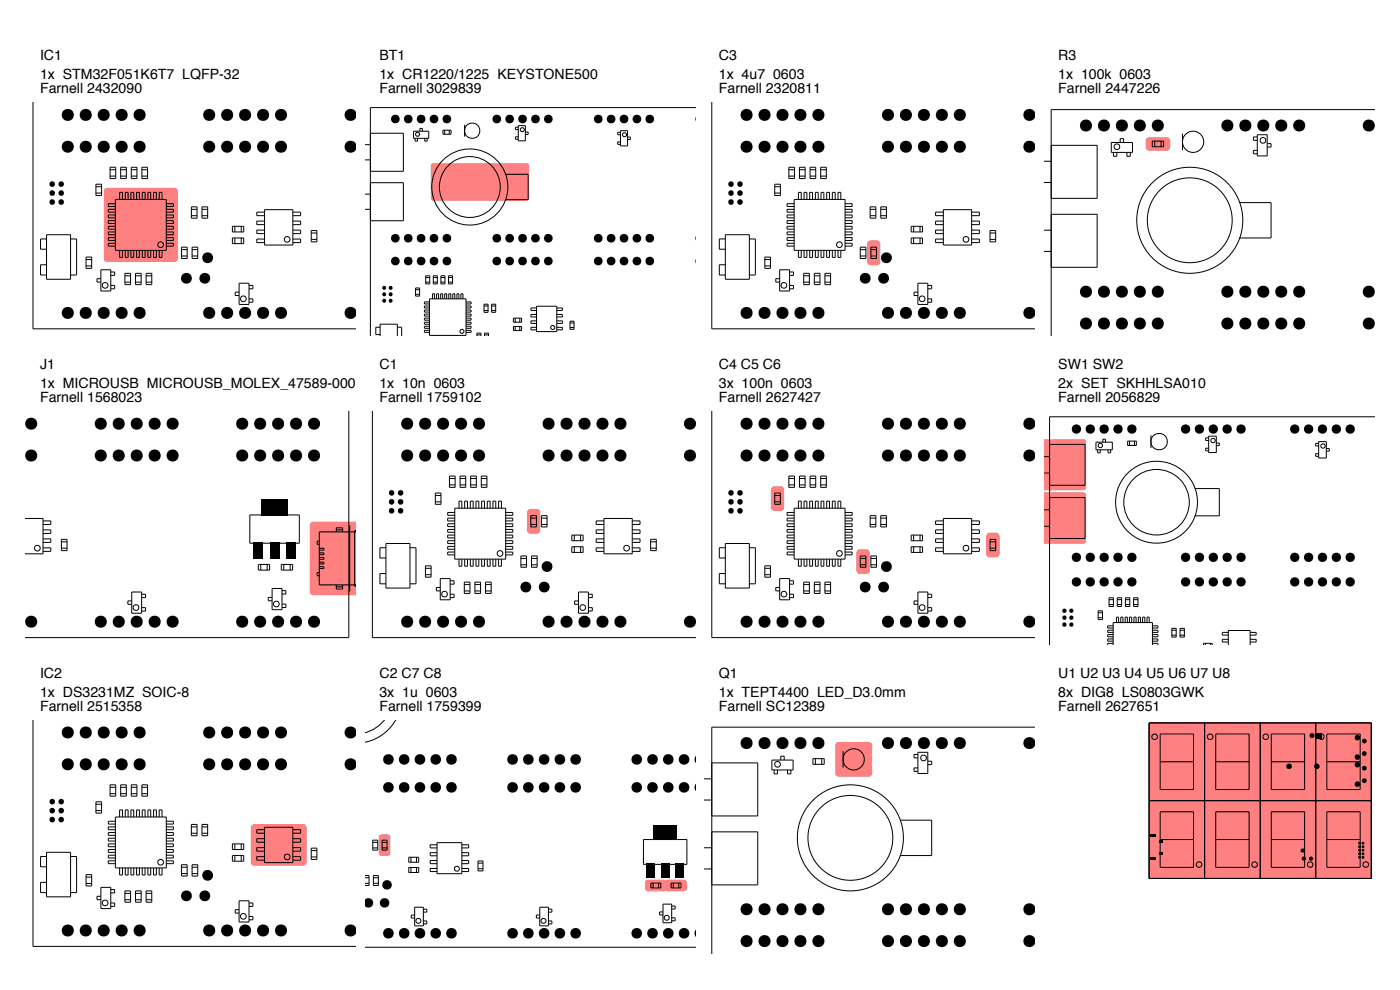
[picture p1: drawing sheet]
<svg xmlns="http://www.w3.org/2000/svg" width="297mm" height="210mm" viewBox="0 0 297 210" stroke-linecap="round" stroke-linejoin="round" font-family="sans-serif">
<defs><g id="words">
<g font-size="3">
<text x="8.5" y="12.8">IC1</text>
<text x="8.5" y="16.8">1x STM32F051K6T7 LQFP-32</text>
<text x="80.5" y="12.8">BT1</text>
<text x="80.5" y="16.8">1x CR1220/1225 KEYSTONE500</text>
<text x="152.5" y="12.8">C3</text>
<text x="152.5" y="16.8">1x 4u7</text>
<text x="164" y="16.8">0603</text>
<text x="224.5" y="12.8">R3</text>
<text x="224.5" y="16.8">1x 100k 0603</text>
<text x="8.5" y="19.8">Farnell 2432090</text>
<text x="80.5" y="19.8">Farnell 3029839</text>
<text x="152.5" y="19.8">Farnell 2320811</text>
<text x="224.5" y="19.8">Farnell 2447226</text>
<text x="8.5" y="78.3">J1</text>
<text x="8.5" y="82.3">1x MICROUSB MICROUSB_MOLEX_47589-0001</text>
<text x="80.5" y="78.3">C1</text>
<text x="80.5" y="82.3">1x 10n 0603</text>
<text x="152.5" y="78.3">C4 C5 C6</text>
<text x="152.5" y="82.3">3x 100n 0603</text>
<text x="224.5" y="78.3">SW1 SW2</text>
<text x="224.5" y="82.3">2x SET SKHHLSA010</text>
<text x="8.5" y="85.3">Farnell 1568023</text>
<text x="80.5" y="85.3">Farnell 1759102</text>
<text x="152.5" y="85.3">Farnell 2627427</text>
<text x="224.5" y="85.3">Farnell 2056829</text>
<text x="8.5" y="143.8">IC2</text>
<text x="80.5" y="143.8">C2 C7 C8</text>
<text x="152.5" y="143.8">Q1</text>
<text x="224.5" y="143.8">U1 U2 U3 U4 U5 U6 U7 U8</text>
<text x="8.5" y="147.8">1x DS3231MZ SOIC-8</text>
<text x="80.5" y="147.8">3x 1u 0603</text>
<text x="152.5" y="147.8">1x TEPT4400 LED_D3.0mm</text>
<text x="224.5" y="147.8">8x DIG8 LS0803GWK</text>
<text x="8.5" y="150.8">Farnell 2515358</text>
<text x="80.5" y="150.8">Farnell 1759399</text>
<text x="152.5" y="150.8">Farnell SC12389</text>
<text x="224.5" y="150.8">Farnell 2627651</text>
</g>
</g></defs>
<path d="M22.2 40.1l.6-.3h14.2a.75 .75 0 0 1 .8 .8v14.2a.75 .75 0 0 1-.8 .8h-14.2a.75 .75 0 0 1-.8-.8v-14.2z" fill="#ff8080"/>
<g fill="#000">
<path d="M73.5 30.2a1.2 1.2 0 0 1 1.4-.3 1.2 1.2 0 0 1 .7 1.2 1.24 1.24 0 0 1-1.6 1.3 1.24 1.24 0 0 1-.8-1.8zM73.5 23.4a1.2 1.2 0 0 1 1.4-.2 1.2 1.2 0 0 1 .7 1.2 1.24 1.24 0 0 1-1.6 1.2 1.24 1.24 0 0 1-.8-1.8zM73.5 65.4a1.2 1.2 0 0 1 1.4-.2 1.2 1.2 0 0 1 .7 1.2 1.24 1.24 0 0 1-1.6 1.2 1.24 1.24 0 0 1-.8-1.8z"/>
<circle cx="11.1" cy="39" r=".59"/>
<circle cx="13" cy="39" r=".59"/>
<circle cx="14.4" cy="24.4" r="1.29"/>
<circle cx="14.4" cy="31.1" r="1.29"/>
<circle cx="18.2" cy="24.4" r="1.29"/>
<circle cx="18.2" cy="31.1" r="1.29"/>
<circle cx="22" cy="24.4" r="1.29"/>
<circle cx="22" cy="31.1" r="1.29"/>
<circle cx="25.8" cy="24.4" r="1.29"/>
<circle cx="25.8" cy="31.1" r="1.29"/>
<circle cx="29.6" cy="24.4" r="1.29"/>
<circle cx="29.6" cy="31.1" r="1.29"/>
<circle cx="44.4" cy="24.4" r="1.29"/>
<circle cx="44.4" cy="31.1" r="1.29"/>
<circle cx="48.2" cy="24.4" r="1.29"/>
<circle cx="48.2" cy="31.1" r="1.29"/>
<circle cx="52" cy="24.4" r="1.29"/>
<circle cx="52" cy="31.1" r="1.29"/>
<circle cx="55.8" cy="24.4" r="1.29"/>
<circle cx="55.8" cy="31.1" r="1.29"/>
<circle cx="59.6" cy="24.4" r="1.29"/>
<circle cx="59.6" cy="31.1" r="1.29"/>
<circle cx="11.1" cy="41" r=".6"/>
<circle cx="11.1" cy="42.9" r=".6"/>
<circle cx="13" cy="41" r=".6"/>
<circle cx="13" cy="42.9" r=".6"/>
<circle cx="39.5" cy="59" r="1.15"/>
<circle cx="43.4" cy="59" r="1.15"/>
<circle cx="44" cy="54.7" r="1.15"/>
<circle cx="14.4" cy="66.4" r="1.29"/>
<circle cx="18.2" cy="66.4" r="1.29"/>
<circle cx="22" cy="66.4" r="1.29"/>
<circle cx="25.8" cy="66.4" r="1.29"/>
<circle cx="29.6" cy="66.4" r="1.29"/>
<circle cx="44.4" cy="66.4" r="1.29"/>
<circle cx="48.2" cy="66.4" r="1.29"/>
<circle cx="52" cy="66.4" r="1.29"/>
<circle cx="55.8" cy="66.4" r="1.29"/>
<circle cx="59.6" cy="66.4" r="1.29"/>
</g>
<g fill="none" stroke="#000" stroke-width=".21">
<path d="M7 21.7v48.1h68.6M20.4 39.1h1.2v2.4h-1.2zM20.4 39.6h1.2M23.4 35.5h1.2v2.4h-1.2zM23.4 36h1.2M23.4 37.4h1.2M25.6 35.5h1.2v2.4h-1.2zM25.6 36h1.2M25.6 37.4h1.2M27.9 35.5h1.2v2.4h-1.2zM27.9 36h1.2M27.9 37.4h1.2"/>
<path d="M30.1 35.5h1.2v2.4h-1.2zM30.1 36h1.2M30.1 37.4h1.2M9.9 56.2h-1.3v2.1h1.3M9.9 50.7h-1.3v2.2h1.3M9.9 49.8h5.1v9.4h-5.1zM15 50.7h1.3v7.6h-1.3M18.3 54.5h1.2v2.4h-1.2zM18.3 56.4h1.2M18.3 55.1h1.2M20.4 41h1.2M21.4 57.2h2.1v4.5h-2.1z"/>
<path d="M21.4 59.1h-.8v.7h.8M23.5 57.7h.8v.7h-.8M24.5 49.2h-1.5v.6h1.5M24.5 44.4h-1.5v.6h1.5M24.5 42.3h10.8v10.8h-10.8zM24.5 51.6h-1.5v.6h1.5M24.5 50.4h-1.5v.6h1.5M24.5 48h-1.5v.6h1.5M24.5 46.8h-1.5v.6h1.5M24.5 45.6h-1.5v.6h1.5M24.5 43.2h-1.5v.6h1.5M25.4 53.1v1.5h.6v-1.5"/>
<path d="M25.4 42.3v-1.5h.6v1.5M26.5 58h1.2v2.4h-1.2zM26.5 59.9h1.2M26.5 58.5h1.2M26.6 53.1v1.5h.6v-1.5M26.6 42.3v-1.5h.6v1.5M27.8 53.1v1.5h.6v-1.5M27.8 42.3v-1.5h.6v1.5M28.8 58h1.2v2.4h-1.2zM28.8 59.9h1.2M28.8 58.5h1.2M29 53.1v1.5h.6v-1.5"/>
<path d="M29 42.3v-1.5h.6v1.5M30.2 53.1v1.5h.6v-1.5M30.2 42.3v-1.5h.6v1.5M31 58h1.2v2.4h-1.2zM31 59.9h1.2M31 58.5h1.2M31.4 53.1v1.5h.6v-1.5M31.4 42.3v-1.5h.6v1.5M32.6 53.1v1.5h.6v-1.5M32.6 42.3v-1.5h.6v1.5M33.8 53.1v1.5h.6v-1.5M33.8 42.3v-1.5h.6v1.5"/>
<path d="M35.3 49.2h1.5v.6h-1.5M35.3 44.4h1.5v.6h-1.5M35.3 51.6h1.5v.6h-1.5M35.3 43.2h1.5v.6h-1.5M35.3 45.6h1.5v.6h-1.5M35.3 46.8h1.5v.6h-1.5M35.3 48h1.5v.6h-1.5M35.3 50.4h1.5v.6h-1.5M38.5 52.4h1.2v2.4h-1.2zM38.5 53h1.2M38.5 54.3h1.2M40.6 43.9h1.2v2.4h-1.2z"/>
<path d="M40.6 45.8h1.2M40.6 44.4h1.2M40.8 52.4h1.2v2.4h-1.2zM40.8 53h1.2M40.8 54.3h1.2M42.9 43.9h1.2v2.4h-1.2zM42.9 45.8h1.2M42.9 44.4h1.2M49.3 48h2.4v1.2h-2.4zM49.3 50.5h2.4v1.2h-2.4zM49.8 48v1.2M49.8 50.5v1.2"/>
<path d="M51.2 48v1.2M51.2 50.5v1.2M56.1 50.7h-1.6v.8h1.6M56.1 45h-1.6v.8h1.6M56.1 44.5h6v7.5h-6zM56.1 48.8h-1.6v.8h1.6M56.1 46.9h-1.6v.8h1.6M62.1 50.7h1.7v.8h-1.7M62.1 45h1.7v.8h-1.7M62.1 46.9h1.7v.8h-1.7M62.1 48.8h1.7v.8h-1.7M66 48.9h1.2v2.4h-1.2z"/>
<path d="M66 49.4h1.2M66 50.8h1.2M23.5 60.6h.8v.7h-.8M50.7 60.1h2.1v4.5h-2.1zM50.7 62h-.8v.7h.8M52.8 60.6h.9v.7h-.9M52.8 63.4h.9v.7h-.9"/>
<circle cx="34.1" cy="51.9" r=".6"/>
<circle cx="60.9" cy="50.8" r=".6"/>
<circle cx="22.3" cy="60.5" r=".6"/>
<circle cx="51.6" cy="63.4" r=".6"/>
</g>
<path d="M65.9 110.9l.6-.2h9.1v15.6h-9.1a.75 .75 0 0 1-.8-.8v-14.1z" fill="#ff8080"/>
<g fill="#000">
<path d="M5.7 95.7a1.29 1.29 0 0 1 1.9 .2 1.29 1.29 0 0 1-.3 1.8 1.29 1.29 0 0 1-1.8-.5v-1.1zM5.7 88.9a1.29 1.29 0 0 1 1.9 .2 1.29 1.29 0 0 1-.3 1.9 1.29 1.29 0 0 1-1.8-.6v-1.1zM53.8 114.9h2v3.6h-2zM55.4 105.8h5.7v3.6h-5.7zM57.3 114.9h1.9v3.6h-1.9zM60.7 114.9h2v3.6h-2zM5.7 130.9a1.29 1.29 0 0 1 1.9 .2 1.29 1.29 0 0 1-.3 1.9 1.29 1.29 0 0 1-1.8-.6v-1.1z"/>
<circle cx="21.4" cy="89.9" r="1.29"/>
<circle cx="21.4" cy="96.6" r="1.29"/>
<circle cx="25.2" cy="89.9" r="1.29"/>
<circle cx="25.2" cy="96.6" r="1.29"/>
<circle cx="29" cy="89.9" r="1.29"/>
<circle cx="29" cy="96.6" r="1.29"/>
<circle cx="32.8" cy="89.9" r="1.29"/>
<circle cx="32.8" cy="96.6" r="1.29"/>
<circle cx="36.6" cy="89.9" r="1.29"/>
<circle cx="36.6" cy="96.6" r="1.29"/>
<circle cx="51.4" cy="89.9" r="1.29"/>
<circle cx="51.4" cy="96.6" r="1.29"/>
<circle cx="55.2" cy="89.9" r="1.29"/>
<circle cx="55.2" cy="96.6" r="1.29"/>
<circle cx="59" cy="89.9" r="1.29"/>
<circle cx="59" cy="96.6" r="1.29"/>
<circle cx="62.8" cy="89.9" r="1.29"/>
<circle cx="62.8" cy="96.6" r="1.29"/>
<circle cx="66.6" cy="89.9" r="1.29"/>
<circle cx="66.6" cy="96.6" r="1.29"/>
<circle cx="21.4" cy="131.9" r="1.29"/>
<circle cx="25.2" cy="131.9" r="1.29"/>
<circle cx="29" cy="131.9" r="1.29"/>
<circle cx="32.8" cy="131.9" r="1.29"/>
<circle cx="36.6" cy="131.9" r="1.29"/>
<circle cx="51.4" cy="131.9" r="1.29"/>
<circle cx="55.2" cy="131.9" r="1.29"/>
<circle cx="59" cy="131.9" r="1.29"/>
<circle cx="62.8" cy="131.9" r="1.29"/>
<circle cx="66.6" cy="131.9" r="1.29"/>
</g>
<g fill="none" stroke="#000" stroke-width=".21">
<path d="M74 87.2v48.1h-68.5M5.5 110h3.6v7.5h-3.6M9.1 116.2h1.7v.8h-1.7M9.1 110.5h1.7v.8h-1.7M9.1 112.4h1.7v.8h-1.7M9.1 114.3h1.7v.8h-1.7M13 114.4h1.2v2.4h-1.2zM13 114.9h1.2M13 116.3h1.2M53 109.2h10.5v6h-10.5zM54.8 119.7h2.4v1.2h-2.4zM55.3 119.7v1.2"/>
<path d="M56.7 119.7v1.2M59.7 119.7h2.4v1.2h-2.4zM60.2 119.7v1.2M61.6 119.7v1.2M67.7 116.3h1v.4h-1M67.7 117.3h1v.4h-1M67.7 118.3h1v.4h-1M67.7 119.2h1v.4h-1M67.7 114.8h-.4v.7h.4M71.3 112.4h1.4M71.3 112.8v-.8h1.4v.8M74.2 111.5v14"/>
<path d="M75.6 112.8h-7.9v11.3h7.9M75.6 112.7l-.4 .1M75.6 112.5l-.4 .1v11.7l.4 .1M28 125.6h2.1v4.5h-2.1zM28 127.5h-.9v.7h.9M30.1 128.9h.8v.7h-.8M30.1 126.1h.8v.7h-.8M57.7 126.7h-.8v.8h.8M57.7 124.8h2.1v4.5h-2.1zM59.8 128.2h.9v.7h-.9M59.8 125.3h.9v.7h-.9M67.7 120.2h1v.4h-1"/>
<path d="M67.7 121.5h-.4v.6h.4M71.3 124.5h1.4M71.3 124.1v.9h1.4v-.9M75.2 124.1l.4 .1"/>
<circle cx="7.9" cy="116.3" r=".6"/>
<circle cx="28.9" cy="128.9" r=".6"/>
<circle cx="58.6" cy="128.1" r=".6"/>
</g>
<path d="M53.4 175l.6-.2h10.3a.75 .75 0 0 1 .8 .8v7.3a.75 .75 0 0 1-.8 .8h-10.3a.75 .75 0 0 1-.8-.8v-7.3z" fill="#ff8080"/>
<g fill="#000">
<path d="M73.5 154.4a1.2 1.2 0 0 1 1.4-.2 1.2 1.2 0 0 1 .7 1.2 1.24 1.24 0 0 1-1.6 1.2 1.24 1.24 0 0 1-.8-1.8zM73.5 161.2a1.2 1.2 0 0 1 1.4-.2 1.2 1.2 0 0 1 .7 1.1 1.24 1.24 0 0 1-1.6 1.3 1.24 1.24 0 0 1-.8-1.8zM73.5 196.4a1.2 1.2 0 0 1 1.4-.2 1.2 1.2 0 0 1 .7 1.2 1.24 1.24 0 0 1-1.6 1.2 1.24 1.24 0 0 1-.8-1.8z"/>
<circle cx="14.4" cy="155.4" r="1.29"/>
<circle cx="18.2" cy="155.4" r="1.29"/>
<circle cx="22" cy="155.4" r="1.29"/>
<circle cx="25.8" cy="155.4" r="1.29"/>
<circle cx="29.6" cy="155.4" r="1.29"/>
<circle cx="44.4" cy="155.4" r="1.29"/>
<circle cx="48.2" cy="155.4" r="1.29"/>
<circle cx="52" cy="155.4" r="1.29"/>
<circle cx="55.8" cy="155.4" r="1.29"/>
<circle cx="59.6" cy="155.4" r="1.29"/>
<circle cx="11.1" cy="173.9" r=".6"/>
<circle cx="11.1" cy="172" r=".6"/>
<circle cx="11.1" cy="170.1" r=".6"/>
<circle cx="13" cy="173.9" r=".6"/>
<circle cx="13" cy="172" r=".6"/>
<circle cx="13" cy="170.1" r=".6"/>
<circle cx="14.4" cy="162.2" r="1.29"/>
<circle cx="18.2" cy="162.2" r="1.29"/>
<circle cx="22" cy="162.2" r="1.29"/>
<circle cx="25.8" cy="162.2" r="1.29"/>
<circle cx="29.6" cy="162.2" r="1.29"/>
<circle cx="44.4" cy="162.2" r="1.29"/>
<circle cx="48.2" cy="162.2" r="1.29"/>
<circle cx="52" cy="162.2" r="1.29"/>
<circle cx="55.8" cy="162.2" r="1.29"/>
<circle cx="59.6" cy="162.2" r="1.29"/>
<circle cx="14.4" cy="197.4" r="1.29"/>
<circle cx="18.2" cy="197.4" r="1.29"/>
<circle cx="22" cy="197.4" r="1.29"/>
<circle cx="25.8" cy="197.4" r="1.29"/>
<circle cx="29.6" cy="197.4" r="1.29"/>
<circle cx="39.5" cy="190" r="1.15"/>
<circle cx="43.4" cy="190" r="1.15"/>
<circle cx="44" cy="185.7" r="1.15"/>
<circle cx="44.4" cy="197.4" r="1.29"/>
<circle cx="48.2" cy="197.4" r="1.29"/>
<circle cx="52" cy="197.4" r="1.29"/>
<circle cx="55.8" cy="197.4" r="1.29"/>
<circle cx="59.6" cy="197.4" r="1.29"/>
</g>
<g fill="none" stroke="#000" stroke-width=".21">
<path d="M7 152.7v48.1h68.6M20.4 170.1h1.2v2.4h-1.2zM20.4 172h1.2M20.4 170.6h1.2M23.4 166.5h1.2v2.4h-1.2zM23.4 167h1.2M23.4 168.4h1.2M24.5 175.4h-1.5v.6h1.5M24.5 173.3h10.8v10.8h-10.8zM24.5 179h-1.5v.6h1.5M24.5 177.8h-1.5v.6h1.5M24.5 176.6h-1.5v.6h1.5"/>
<path d="M24.5 174.2h-1.5v.6h1.5M25.4 173.3v-1.5h.6v1.5M25.6 166.5h1.2v2.4h-1.2zM25.6 167h1.2M25.6 168.4h1.2M26.6 173.3v-1.5h.6v1.5M27.8 173.3v-1.5h.6v1.5M27.9 166.5h1.2v2.4h-1.2zM27.9 167h1.2M27.9 168.4h1.2M29 173.3v-1.5h.6v1.5M30.1 166.5h1.2v2.4h-1.2z"/>
<path d="M30.1 167h1.2M30.1 168.4h1.2M30.2 173.3v-1.5h.6v1.5M31.4 173.3v-1.5h.6v1.5M32.6 173.3v-1.5h.6v1.5M33.8 173.3v-1.5h.6v1.5M35.3 175.4h1.5v.6h-1.5M35.3 174.2h1.5v.6h-1.5M35.3 176.6h1.5v.6h-1.5M35.3 177.8h1.5v.6h-1.5M35.3 179h1.5v.6h-1.5M40.6 174.9h1.2v2.4h-1.2z"/>
<path d="M40.6 176.8h1.2M40.6 175.4h1.2M42.9 174.9h1.2v2.4h-1.2zM42.9 176.8h1.2M42.9 175.4h1.2M49.3 179h2.4v1.2h-2.4zM49.8 179v1.2M51.2 179v1.2M56.1 176h-1.6v.8h1.6M56.1 175.5h6v7.5h-6zM56.1 179.8h-1.6v.8h1.6M56.1 177.9h-1.6v.8h1.6"/>
<path d="M62.1 176h1.7v.8h-1.7M62.1 177.9h1.7v.8h-1.7M62.1 179.8h1.7v.8h-1.7M66 179.9h1.2v2.4h-1.2zM9.9 187.2h-1.3v2.2h1.3M9.9 181.7h-1.3v2.2h1.3M9.9 180.8h5.1v9.5h-5.1zM15 181.7h1.3v7.7h-1.3M18.3 185.6h1.2v2.4h-1.2zM18.3 187.4h1.2M18.3 186.1h1.2M21.4 188.3h2.1v4.5h-2.1z"/>
<path d="M21.4 190.1h-.8v.8h.8M23.5 191.6h.8v.7h-.8M23.5 188.7h.8v.7h-.8M24.5 180.2h-1.5v.6h1.5M24.5 182.6h-1.5v.6h1.5M24.5 181.4h-1.5v.6h1.5M25.4 184.1v1.5h.6v-1.5M26.5 189h1.2v2.4h-1.2zM26.5 190.9h1.2M26.5 189.5h1.2M26.6 184.1v1.5h.6v-1.5M27.8 184.1v1.5h.6v-1.5"/>
<path d="M28.8 189h1.2v2.4h-1.2zM28.8 190.9h1.2M28.8 189.5h1.2M29 184.1v1.5h.6v-1.5M30.2 184.1v1.5h.6v-1.5M31 189h1.2v2.4h-1.2zM31 190.9h1.2M31 189.5h1.2M31.4 184.1v1.5h.6v-1.5M32.6 184.1v1.5h.6v-1.5M33.8 184.1v1.5h.6v-1.5M35.3 180.2h1.5v.6h-1.5"/>
<path d="M35.3 182.6h1.5v.6h-1.5M35.3 181.4h1.5v.6h-1.5M38.5 183.5h1.2v2.4h-1.2zM38.5 184h1.2M38.5 185.3h1.2M40.8 183.5h1.2v2.4h-1.2zM40.8 184h1.2M40.8 185.3h1.2M49.3 181.5h2.4v1.2h-2.4zM49.8 181.5v1.2M50.7 191.1h2.1v4.5h-2.1zM50.7 193h-.8v.7h.8"/>
<path d="M51.2 181.5v1.2M52.8 191.6h.9v.7h-.9M52.8 194.4h.9v.7h-.9M56.1 181.7h-1.6v.8h1.6M62.1 181.7h1.7v.8h-1.7M66 180.5h1.2M66 181.8h1.2"/>
<circle cx="22.3" cy="191.6" r=".6"/>
<circle cx="34.1" cy="182.9" r=".6"/>
<circle cx="51.6" cy="194.4" r=".6"/>
<circle cx="60.9" cy="181.8" r=".6"/>
</g>
<path d="M91.5 34.9l.4-.3 20.1 .1 .3 .5-.1 7.1-.5 .3-20-.1-.3-.5z" fill="#ff8080"/>
<g fill="#000">
<path d="M147.6 24.4v1.7zM147.6 54.5v1.8zM147.6 49.6v1.8z"/>
<circle cx="83.9" cy="25.2" r=".92"/>
<circle cx="86.6" cy="25.2" r=".92"/>
<circle cx="89.3" cy="25.2" r=".92"/>
<circle cx="92.1" cy="25.2" r=".92"/>
<circle cx="94.8" cy="25.2" r=".92"/>
<circle cx="105.4" cy="25.2" r=".92"/>
<circle cx="108.1" cy="25.2" r=".92"/>
<circle cx="110.9" cy="25.2" r=".92"/>
<circle cx="113.6" cy="25.2" r=".92"/>
<circle cx="116.3" cy="25.2" r=".92"/>
<circle cx="126.9" cy="25.2" r=".92"/>
<circle cx="129.7" cy="25.2" r=".92"/>
<circle cx="132.4" cy="25.2" r=".92"/>
<circle cx="135.1" cy="25.2" r=".92"/>
<circle cx="137.9" cy="25.2" r=".92"/>
<circle cx="83.9" cy="50.5" r=".92"/>
<circle cx="83.9" cy="55.4" r=".92"/>
<circle cx="86.6" cy="50.5" r=".92"/>
<circle cx="86.6" cy="55.4" r=".92"/>
<circle cx="89.3" cy="50.5" r=".92"/>
<circle cx="89.4" cy="55.4" r=".92"/>
<circle cx="92.1" cy="50.5" r=".92"/>
<circle cx="92.1" cy="55.4" r=".92"/>
<circle cx="94.8" cy="50.5" r=".92"/>
<circle cx="94.8" cy="55.4" r=".92"/>
<circle cx="105.4" cy="50.5" r=".92"/>
<circle cx="105.4" cy="55.4" r=".92"/>
<circle cx="108.1" cy="50.5" r=".92"/>
<circle cx="108.1" cy="55.4" r=".92"/>
<circle cx="110.9" cy="50.5" r=".92"/>
<circle cx="110.9" cy="55.4" r=".92"/>
<circle cx="113.6" cy="50.5" r=".92"/>
<circle cx="113.6" cy="55.4" r=".92"/>
<circle cx="116.3" cy="50.5" r=".92"/>
<circle cx="116.3" cy="55.4" r=".92"/>
<circle cx="126.9" cy="50.5" r=".92"/>
<circle cx="126.9" cy="55.4" r=".92"/>
<circle cx="129.7" cy="50.5" r=".92"/>
<circle cx="129.7" cy="55.4" r=".92"/>
<circle cx="132.4" cy="50.5" r=".92"/>
<circle cx="132.4" cy="55.4" r=".92"/>
<circle cx="135.1" cy="50.5" r=".92"/>
<circle cx="135.1" cy="55.4" r=".92"/>
<circle cx="137.9" cy="50.5" r=".92"/>
<circle cx="137.9" cy="55.4" r=".92"/>
<circle cx="81.5" cy="63.8" r=".43"/>
<circle cx="81.5" cy="61.1" r=".43"/>
<circle cx="81.5" cy="62.4" r=".43"/>
<circle cx="82.9" cy="63.8" r=".43"/>
<circle cx="82.9" cy="62.4" r=".43"/>
<circle cx="82.9" cy="61.1" r=".43"/>
</g>
<g fill="none" stroke="#000" stroke-width=".21">
<path d="M77.5 33.9h1.1M77.5 30.7h1.1M78.6 28.3h7v8h-7M78.6 38.8h7v8h-7M87.7 27.8h3.3v1.5h-3.3zM88.1 29.3v.6h.5v-.6M89.1 27.8v-.6h.5v.6M90.1 29.3v.6h.5v-.6M94 27.6h1.7v.9h-1.7zM94.4 27.6v.9M95.3 27.6v.9M98.6 26.5v2.5"/>
<path d="M107.2 37h4.9v5.4h-4.9M110 26.7h1.5v3.2h-1.5zM110 27h-.6v.5h.6M110 29h-.6v.5h.6M111.5 28h.6v.5h-.6M131.6 27.7h1.6v3.3h-1.6zM131.6 28.1h-.5v.5h.5M131.6 30.1h-.5v.5h.5M133.2 29.1h.5v.5h-.5M147.6 22.8h-69v48.5M77.5 44.4h1.1M77.5 41.2h1.1"/>
<path d="M90.3 58.5h.9v1.7h-.9zM90.3 58.9h.9M90.3 59.9h.9M91.9 58.5h.9v1.7h-.9zM91.9 58.9h.9M91.9 59.9h.9M93.5 58.5h.9v1.7h-.9zM93.5 58.9h.9M93.5 59.9h.9M95.2 58.5h.8v1.7h-.8zM95.2 58.9h.8M95.2 59.9h.8"/>
<path d="M80.6 69.4h-.9v1.6h.9M80.6 71.3v-2.5h3.7v2.5M84.3 69.4h.9v1.9M88.2 61.1h.8v1.7h-.8zM88.2 62.4h.8M88.2 61.5h.8M91.1 68.4h-1.1v.4h1.1M91.1 64.9h-1.1v.4h1.1M91.1 63.4h7.8v7.8h-7.8zM91.1 70.1h-1.1v.4h1.1M91.1 69.2h-1.1v.4h1.1M91.1 67.5h-1.1v.4h1.1"/>
<path d="M91.1 66.6h-1.1v.5h1.1M91.1 65.8h-1.1v.4h1.1M91.1 64.1h-1.1v.4h1.1M91.8 63.4v-1.1h.4v1.1M91.8 71.2v.1M92.2 71.2v.1M92.6 63.4v-1.1h.5v1.1M92.6 71.2v.1M93.1 71.2v.1M93.5 63.4v-1.1h.4v1.1M93.5 71.2v.1M93.9 71.2v.1"/>
<path d="M94.4 63.4v-1.1h.4v1.1M94.4 71.2v.1M94.8 71.2v.1M95.2 63.4v-1.1h.4v1.1M95.2 71.2v.1M95.6 71.2v.1M96.1 63.4v-1.1h.4v1.1M96.1 71.2v.1M96.5 71.2v.1M96.9 63.4v-1.1h.5v1.1M96.9 71.2v.1M97.4 71.2v.1"/>
<path d="M97.8 63.4v-1.1h.4v1.1M97.8 71.2v.1M98.2 71.2v.1M98.9 68.4h1v.4h-1M98.9 64.9h1v.4h-1M98.9 70.1h1v.4h-1M98.9 64.1h1v.4h-1M98.9 65.8h1v.4h-1M98.9 66.6h1v.5h-1M98.9 67.5h1v.4h-1M98.9 69.2h1v.4h-1M101.2 71.3v-.6h.8v.6"/>
<path d="M101.2 71h.8M102.7 64.5h.9v1.8h-.9zM102.7 65.9h.9M102.7 64.9h.9M102.8 71.3v-.6h.9v.6M102.8 71h.9M104.3 64.5h.9v1.8h-.9zM104.3 65.9h.9M104.3 64.9h.9M108.9 67.5h1.8v.9h-1.8zM108.9 69.3h1.8v.8h-1.8zM109.3 67.5v.9"/>
<path d="M109.3 69.3v.8M110.3 67.5v.9M110.3 69.3v.8M113.8 69.4h-1.2v.6h1.2M113.8 65.3h-1.2v.6h1.2M113.8 65h4.3v5.3h-4.3zM113.8 68.1h-1.2v.5h1.2M113.8 66.7h-1.2v.5h1.2M118.1 69.4h1.2v.6h-1.2M118.1 65.3h1.2v.6h-1.2M118.1 66.7h1.2v.5h-1.2M118.1 68.1h1.2v.5h-1.2"/>
<path d="M120.9 68.1h.9v1.8h-.9zM120.9 68.5h.9M120.9 69.5h.9"/>
<circle cx="88.6" cy="28.5" r=".43"/>
<circle cx="99.7" cy="39.7" r="6.5"/>
<circle cx="99.7" cy="39.7" r="8.1"/>
<circle cx="100.2" cy="27.7" r="1.63"/>
<circle cx="110.8" cy="27.5" r=".43"/>
<circle cx="132.5" cy="28.6" r=".43"/>
<circle cx="98" cy="70.3" r=".43"/>
<circle cx="117.3" cy="69.5" r=".43"/>
</g>
<path d="M112 108.2a2.62 2.62 0 0 1 2.2-.2l.4 .4v.3v3.8a.75 .75 0 0 1-.7 .7h-1.4a.75 .75 0 0 1-.7-.7v-3.8z" fill="#ff8080"/>
<g fill="#000">
<path d="M145.5 95.7a1.2 1.2 0 0 1 1.4-.3 1.2 1.2 0 0 1 .7 1.2 1.24 1.24 0 0 1-1.6 1.3 1.24 1.24 0 0 1-.8-1.8zM145.5 88.9a1.2 1.2 0 0 1 1.4-.2 1.2 1.2 0 0 1 .7 1.2 1.24 1.24 0 0 1-1.6 1.2 1.24 1.24 0 0 1-.8-1.8zM145.5 130.9a1.2 1.2 0 0 1 1.4-.2 1.2 1.2 0 0 1 .7 1.2 1.24 1.24 0 0 1-1.6 1.2 1.24 1.24 0 0 1-.8-1.8z"/>
<circle cx="86.4" cy="89.9" r="1.29"/>
<circle cx="86.4" cy="96.6" r="1.29"/>
<circle cx="90.2" cy="89.9" r="1.29"/>
<circle cx="90.2" cy="96.6" r="1.29"/>
<circle cx="94" cy="89.9" r="1.29"/>
<circle cx="94" cy="96.6" r="1.29"/>
<circle cx="97.8" cy="89.9" r="1.29"/>
<circle cx="97.8" cy="96.6" r="1.29"/>
<circle cx="101.6" cy="89.9" r="1.29"/>
<circle cx="101.6" cy="96.6" r="1.29"/>
<circle cx="116.4" cy="89.9" r="1.29"/>
<circle cx="116.4" cy="96.6" r="1.29"/>
<circle cx="120.2" cy="89.9" r="1.29"/>
<circle cx="120.2" cy="96.6" r="1.29"/>
<circle cx="124" cy="89.9" r="1.29"/>
<circle cx="124" cy="96.6" r="1.29"/>
<circle cx="127.8" cy="89.9" r="1.29"/>
<circle cx="127.8" cy="96.6" r="1.29"/>
<circle cx="131.6" cy="89.9" r="1.29"/>
<circle cx="131.6" cy="96.6" r="1.29"/>
<circle cx="83.1" cy="106.5" r=".59"/>
<circle cx="83.1" cy="104.6" r=".6"/>
<circle cx="83.1" cy="108.4" r=".6"/>
<circle cx="85" cy="106.5" r=".59"/>
<circle cx="85" cy="104.6" r=".6"/>
<circle cx="85" cy="108.4" r=".6"/>
<circle cx="86.4" cy="131.9" r="1.29"/>
<circle cx="90.2" cy="131.9" r="1.29"/>
<circle cx="94" cy="131.9" r="1.29"/>
<circle cx="97.8" cy="131.9" r="1.29"/>
<circle cx="101.6" cy="131.9" r="1.29"/>
<circle cx="111.6" cy="124.5" r="1.15"/>
<circle cx="115.5" cy="124.5" r="1.15"/>
<circle cx="116.1" cy="120.2" r="1.15"/>
<circle cx="116.4" cy="131.9" r="1.29"/>
<circle cx="120.2" cy="131.9" r="1.29"/>
<circle cx="124" cy="131.9" r="1.29"/>
<circle cx="127.8" cy="131.9" r="1.29"/>
<circle cx="131.6" cy="131.9" r="1.29"/>
</g>
<g fill="none" stroke="#000" stroke-width=".21">
<path d="M79 87.2v48.1h68.6M81.9 116.2h-1.3v2.2h1.3M81.9 115.3h5.1v9.5h-5.1zM87 116.2h1.3v7.7h-1.3M92.4 104.6h1.2v2.4h-1.2zM92.4 106.5h1.2M92.4 105.1h1.2M95.4 101h1.2v2.4h-1.2zM95.4 101.5h1.2M95.4 102.9h1.2M96.5 114.7h-1.5v.6h1.5M96.5 109.9h-1.5v.6h1.5"/>
<path d="M96.5 107.8h10.8v10.8h-10.8zM96.5 117.1h-1.5v.6h1.5M96.5 115.9h-1.5v.6h1.5M96.5 113.5h-1.5v.6h1.5M96.5 112.3h-1.5v.6h1.5M96.5 111.1h-1.5v.6h1.5M96.5 108.7h-1.5v.6h1.5M97.4 118.6v1.5h.6v-1.5M97.4 107.8v-1.5h.6v1.5M97.6 101h1.2v2.4h-1.2zM97.6 101.5h1.2M97.6 102.9h1.2"/>
<path d="M98.6 118.6v1.5h.6v-1.5M98.6 107.8v-1.5h.6v1.5M99.8 118.6v1.5h.6v-1.5M99.8 107.8v-1.5h.6v1.5M99.9 101h1.2v2.4h-1.2zM99.9 101.5h1.2M99.9 102.9h1.2M101 118.6v1.5h.6v-1.5M101 107.8v-1.5h.6v1.5M102.1 101h1.2v2.4h-1.2zM102.1 101.5h1.2M102.1 102.9h1.2"/>
<path d="M102.2 118.6v1.5h.6v-1.5M102.2 107.8v-1.5h.6v1.5M103.4 118.6v1.5h.6v-1.5M103.4 107.8v-1.5h.6v1.5M104.6 118.6v1.5h.6v-1.5M104.6 107.8v-1.5h.6v1.5M105.8 118.6v1.5h.6v-1.5M105.8 107.8v-1.5h.6v1.5M107.3 114.7h1.5v.6h-1.5M107.3 109.9h1.5v.6h-1.5M107.3 117.1h1.5v.6h-1.5M107.3 108.7h1.5v.6h-1.5"/>
<path d="M107.3 111.1h1.5v.6h-1.5M107.3 112.3h1.5v.6h-1.5M107.3 113.5h1.5v.6h-1.5M107.3 115.9h1.5v.6h-1.5M110.5 117.9h1.2v2.4h-1.2zM110.5 118.5h1.2M110.5 119.8h1.2M112.6 109.4h1.2v2.4h-1.2zM112.6 111.3h1.2M112.6 109.9h1.2M112.8 117.9h1.2v2.4h-1.2zM112.8 118.5h1.2"/>
<path d="M112.8 119.8h1.2M114.9 109.4h1.2v2.4h-1.2zM114.9 111.3h1.2M114.9 109.9h1.2M121.3 113.5h2.4v1.2h-2.4zM121.3 116h2.4v1.2h-2.4zM121.8 113.5v1.2M121.8 116v1.2M123.2 113.5v1.2M123.2 116v1.2M128.1 116.2h-1.6v.8h1.6M128.1 110.5h-1.6v.8h1.6"/>
<path d="M128.1 110h6v7.5h-6zM128.1 114.3h-1.6v.8h1.6M128.1 112.4h-1.6v.8h1.6M134.1 116.2h1.7v.8h-1.7M134.1 110.5h1.7v.8h-1.7M134.1 112.4h1.7v.8h-1.7M134.1 114.3h1.7v.8h-1.7M138 114.4h1.2v2.4h-1.2zM138 114.9h1.2M138 116.3h1.2M81.9 121.7h-1.3v2.2h1.3M90.3 120h1.2v2.4h-1.2z"/>
<path d="M90.3 121.9h1.2M90.3 120.6h1.2M93.4 122.7h2.1v4.5h-2.1zM93.4 124.6h-.8v.8h.8M95.5 126.1h.8v.7h-.8M95.5 123.2h.8v.7h-.8M98.5 123.5h1.2v2.4h-1.2zM98.5 125.4h1.2M98.5 124h1.2M100.8 123.5h1.2v2.4h-1.2zM100.8 125.4h1.2M100.8 124h1.2"/>
<path d="M103 123.5h1.2v2.4h-1.2zM103 125.4h1.2M103 124h1.2M122.7 125.6h2.1v4.5h-2.1zM122.7 127.5h-.8v.7h.8M124.8 126.1h.9v.7h-.9M124.8 128.9h.9v.7h-.9"/>
<circle cx="106.1" cy="117.4" r=".6"/>
<circle cx="132.9" cy="116.3" r=".6"/>
<circle cx="94.3" cy="126" r=".6"/>
<circle cx="123.6" cy="128.9" r=".6"/>
</g>
<g fill="#ff8080">
<path d="M80.5 177.2a2.3 2.3 0 0 1 1.9-.2l.4 .6v3.3a.66 .66 0 0 1-.6 .7h-1.2a.66 .66 0 0 1-.7-.7v-3.3z"/>
<path d="M141.3 186.8l.5-.2h3.3a.66 .66 0 0 1 .6 .7v1.1a.66 .66 0 0 1-.6 .7h-3.3a.66 .66 0 0 1-.7-.7v-1.1z"/>
<path d="M137 186.8l.5-.2h3.3a.66 .66 0 0 1 .7 .7v1.1a.66 .66 0 0 1-.7 .7h-3.3a.66 .66 0 0 1-.7-.7v-1.1z"/>
</g>
<g fill="#000">
<path d="M138.6 175.1h5v3.1h-5zM147.6 165.9v2.2v-.1a2.52 2.52 0 0 1 0-2.1zM147.6 160v2.2v-.2a2.53 2.53 0 0 1 0-2zM77.6 190.7a1.01 1.01 0 0 1 1.3 .2 1.01 1.01 0 0 1 0 1.3 1.01 1.01 0 0 1-1.3 .2zM137.2 183.1h1.8v3.2h-1.8zM140.3 183.1h1.7v3.2h-1.7zM143.3 183.1h1.7v3.2h-1.7zM147.6 196.9v2.2v-.2a2.53 2.53 0 0 1 0-2z"/>
<circle cx="82.4" cy="161.1" r="1.13"/>
<circle cx="82.4" cy="167" r="1.13"/>
<circle cx="85.7" cy="161.1" r="1.13"/>
<circle cx="85.8" cy="167" r="1.13"/>
<circle cx="89.1" cy="161.1" r="1.13"/>
<circle cx="89.1" cy="167" r="1.13"/>
<circle cx="92.4" cy="161.1" r="1.13"/>
<circle cx="92.5" cy="167" r="1.13"/>
<circle cx="95.8" cy="161.1" r="1.13"/>
<circle cx="95.8" cy="167" r="1.13"/>
<circle cx="108.7" cy="161.1" r="1.13"/>
<circle cx="108.8" cy="167" r="1.13"/>
<circle cx="112.1" cy="161.1" r="1.13"/>
<circle cx="112.1" cy="167" r="1.13"/>
<circle cx="115.4" cy="161.1" r="1.13"/>
<circle cx="115.5" cy="167" r="1.13"/>
<circle cx="118.8" cy="161.1" r="1.13"/>
<circle cx="118.8" cy="167" r="1.13"/>
<circle cx="122.1" cy="161.1" r="1.13"/>
<circle cx="122.1" cy="167" r="1.13"/>
<circle cx="135.1" cy="161.1" r="1.13"/>
<circle cx="135.1" cy="167" r="1.13"/>
<circle cx="138.4" cy="161.1" r="1.13"/>
<circle cx="138.4" cy="167" r="1.13"/>
<circle cx="141.8" cy="161.1" r="1.13"/>
<circle cx="141.8" cy="167" r="1.13"/>
<circle cx="145.1" cy="161.1" r="1.13"/>
<circle cx="145.1" cy="167" r="1.13"/>
<circle cx="81.6" cy="191.5" r="1.01"/>
<circle cx="82.1" cy="187.7" r="1.01"/>
<circle cx="82.4" cy="198" r="1.13"/>
<circle cx="85.8" cy="198" r="1.13"/>
<circle cx="89.1" cy="198" r="1.13"/>
<circle cx="92.5" cy="198" r="1.13"/>
<circle cx="95.8" cy="198" r="1.13"/>
<circle cx="108.8" cy="198" r="1.13"/>
<circle cx="112.1" cy="198" r="1.13"/>
<circle cx="115.5" cy="198" r="1.13"/>
<circle cx="118.8" cy="198" r="1.13"/>
<circle cx="122.1" cy="198" r="1.13"/>
<circle cx="135.1" cy="198" r="1.13"/>
<circle cx="138.5" cy="198" r="1.13"/>
<circle cx="141.8" cy="198" r="1.13"/>
<circle cx="145.1" cy="198" r="1.13"/>
</g>
<g fill="none" stroke="#000" stroke-width=".21">
<path d="M81.6 152.7a7.8 7.8 0 0 1-4.1 2.7M84 152.7a9.7 9.7 0 0 1-6.5 4.8M79.1 178.2h1v2.1h-1zM79.1 179.9h1M79.1 178.7h1M81.1 178.2h1v2.1h-1zM81.1 179.9h1M81.1 178.7h1M92.7 179.2h-1.4v.7h1.4M92.7 178.8h5.3v6.6h-5.3zM98 179.2h1.4v.7h-1.4M136.5 178.1h9.2v5.3h-9.2z"/>
<path d="M77.5 185.7h.8v2.2h-.8M77.5 186.2h.8M77.5 187.4h.8M79.2 185.7h1.1v2.2h-1.1zM79.2 186.2h1.1M79.2 187.4h1.1M86.7 181.9h2.1v1h-2.1zM86.7 184h2.1v1.1h-2.1zM87.2 181.9v1M87.2 184v1.1M88 192.5h1.8v3.9h-1.8zM88 194.1h-.7v.7h.7"/>
<path d="M88.4 181.9v1M88.4 184v1.1M89.8 195.4h.7v.6h-.7M89.8 192.9h.7v.6h-.7M92.7 184.2h-1.4v.7h1.4M92.7 182.6h-1.4v.6h1.4M92.7 180.9h-1.4v.7h1.4M98 184.2h1.4v.7h-1.4M98 180.9h1.4v.7h-1.4M98 182.6h1.4v.6h-1.4M101.4 182.7h1.1v2.1h-1.1zM101.4 183.1h1.1"/>
<path d="M101.4 184.3h1.1M114.5 192.5h1.9v3.9h-1.9zM114.5 194.1h-.7v.7h.7M116.4 195.4h.7v.6h-.7M116.4 192.9h.7v.6h-.7M138.1 187.3h2.1v1.1h-2.1zM138.6 187.3v1.1M139.7 187.3v1.1M140.7 191.8h1.8v4h-1.8zM140.7 193.5h-.8v.6h.8M142.4 187.3h2.1v1.1h-2.1zM142.5 194.7h.7v.7h-.7"/>
<path d="M142.5 192.2h.7v.6h-.7M142.8 187.3v1.1M144 187.3v1.1M77.5 201h70.1"/>
<circle cx="88.8" cy="195.4" r=".53"/>
<circle cx="96.9" cy="184.3" r=".53"/>
<circle cx="115.3" cy="195.4" r=".53"/>
<circle cx="141.5" cy="194.7" r=".53"/>
</g>
<path d="M184.2 51.2a2.62 2.62 0 0 1 2.1-.1l.4 .4 .1 .3v3.7a.75 .75 0 0 1-.8 .8h-1.3a.75 .75 0 0 1-.8-.8v-3.7z" fill="#ff8080"/>
<g fill="#000">
<path d="M217.5 30.2a1.2 1.2 0 0 1 1.4-.3 1.2 1.2 0 0 1 .7 1.2 1.24 1.24 0 0 1-1.6 1.3 1.24 1.24 0 0 1-.8-1.8zM217.5 23.4a1.2 1.2 0 0 1 1.4-.2 1.2 1.2 0 0 1 .7 1.2 1.24 1.24 0 0 1-1.6 1.2 1.24 1.24 0 0 1-.8-1.8zM217.5 65.4a1.2 1.2 0 0 1 1.4-.2 1.2 1.2 0 0 1 .7 1.2 1.24 1.24 0 0 1-1.6 1.2 1.24 1.24 0 0 1-.8-1.8z"/>
<circle cx="155.1" cy="39" r=".59"/>
<circle cx="157" cy="39" r=".59"/>
<circle cx="158.4" cy="24.4" r="1.29"/>
<circle cx="158.4" cy="31.1" r="1.29"/>
<circle cx="162.2" cy="24.4" r="1.29"/>
<circle cx="162.2" cy="31.1" r="1.29"/>
<circle cx="166" cy="24.4" r="1.29"/>
<circle cx="166" cy="31.1" r="1.29"/>
<circle cx="169.8" cy="24.4" r="1.29"/>
<circle cx="169.8" cy="31.1" r="1.29"/>
<circle cx="173.6" cy="24.4" r="1.29"/>
<circle cx="173.7" cy="31.1" r="1.29"/>
<circle cx="188.4" cy="24.4" r="1.29"/>
<circle cx="188.4" cy="31.1" r="1.29"/>
<circle cx="192.2" cy="24.4" r="1.29"/>
<circle cx="192.2" cy="31.1" r="1.29"/>
<circle cx="196" cy="24.4" r="1.29"/>
<circle cx="196" cy="31.1" r="1.29"/>
<circle cx="199.8" cy="24.4" r="1.29"/>
<circle cx="199.8" cy="31.1" r="1.29"/>
<circle cx="203.6" cy="24.4" r="1.29"/>
<circle cx="203.7" cy="31.1" r="1.29"/>
<circle cx="155.1" cy="41" r=".6"/>
<circle cx="155.1" cy="42.9" r=".6"/>
<circle cx="157" cy="41" r=".6"/>
<circle cx="157" cy="42.9" r=".6"/>
<circle cx="183.6" cy="59" r="1.15"/>
<circle cx="187.5" cy="59" r="1.15"/>
<circle cx="188.1" cy="54.7" r="1.15"/>
<circle cx="158.4" cy="66.4" r="1.29"/>
<circle cx="162.2" cy="66.4" r="1.29"/>
<circle cx="166" cy="66.4" r="1.29"/>
<circle cx="169.8" cy="66.4" r="1.29"/>
<circle cx="173.7" cy="66.4" r="1.29"/>
<circle cx="188.4" cy="66.4" r="1.29"/>
<circle cx="192.2" cy="66.4" r="1.29"/>
<circle cx="196" cy="66.4" r="1.29"/>
<circle cx="199.8" cy="66.4" r="1.29"/>
<circle cx="203.7" cy="66.4" r="1.29"/>
</g>
<g fill="none" stroke="#000" stroke-width=".21">
<path d="M151 21.7v48.1h68.6M164.4 39.1h1.2v2.4h-1.2zM164.4 39.6h1.2M167.4 35.5h1.2v2.4h-1.2zM167.4 36h1.2M167.4 37.4h1.2M169.6 35.5h1.2v2.4h-1.2zM169.6 36h1.2M169.6 37.4h1.2M171.9 35.5h1.2v2.4h-1.2zM171.9 36h1.2M171.9 37.4h1.2"/>
<path d="M174.1 35.5h1.2v2.4h-1.2zM174.1 36h1.2M174.1 37.4h1.2M153.9 56.2h-1.3v2.1h1.3M153.9 50.7h-1.3v2.2h1.3M153.9 49.8h5.1v9.4h-5.1zM159 50.7h1.3v7.6h-1.3M162.3 54.5h1.2v2.4h-1.2zM162.3 56.4h1.2M162.3 55.1h1.2M164.4 41h1.2M165.4 57.2h2.1v4.5h-2.1z"/>
<path d="M165.4 59.1h-.8v.7h.8M167.5 57.7h.8v.7h-.8M168.5 49.2h-1.5v.6h1.5M168.5 44.4h-1.5v.6h1.5M168.5 42.3h10.8v10.8h-10.8zM168.5 51.6h-1.5v.6h1.5M168.5 50.4h-1.5v.6h1.5M168.5 48h-1.5v.6h1.5M168.5 46.8h-1.5v.6h1.5M168.5 45.6h-1.5v.6h1.5M168.5 43.2h-1.5v.6h1.5M169.4 53.1v1.5h.6v-1.5"/>
<path d="M169.4 42.3v-1.5h.6v1.5M170.5 58h1.2v2.4h-1.2zM170.5 59.9h1.2M170.5 58.5h1.2M170.6 53.1v1.5h.6v-1.5M170.6 42.3v-1.5h.6v1.5M171.8 53.1v1.5h.6v-1.5M171.8 42.3v-1.5h.6v1.5M172.8 58h1.2v2.4h-1.2zM172.8 59.9h1.2M172.8 58.5h1.2M173 53.1v1.5h.6v-1.5"/>
<path d="M173 42.3v-1.5h.6v1.5M174.2 53.1v1.5h.6v-1.5M174.2 42.3v-1.5h.6v1.5M175 58h1.2v2.4h-1.2zM175 59.9h1.2M175 58.5h1.2M175.4 53.1v1.5h.6v-1.5M175.4 42.3v-1.5h.6v1.5M176.6 53.1v1.5h.6v-1.5M176.6 42.3v-1.5h.6v1.5M177.8 53.1v1.5h.6v-1.5M177.8 42.3v-1.5h.6v1.5"/>
<path d="M179.3 49.2h1.5v.6h-1.5M179.3 44.4h1.5v.6h-1.5M179.3 51.6h1.5v.6h-1.5M179.3 43.2h1.5v.6h-1.5M179.3 45.6h1.5v.6h-1.5M179.3 46.8h1.5v.6h-1.5M179.3 48h1.5v.6h-1.5M179.3 50.4h1.5v.6h-1.5M182.5 52.4h1.2v2.4h-1.2zM182.5 53h1.2M182.5 54.3h1.2M184.6 43.9h1.2v2.4h-1.2z"/>
<path d="M184.6 45.8h1.2M184.6 44.4h1.2M184.8 52.4h1.2v2.4h-1.2zM184.8 53h1.2M184.8 54.3h1.2M186.9 43.9h1.2v2.4h-1.2zM186.9 45.8h1.2M186.9 44.4h1.2M193.3 48h2.4v1.2h-2.4zM193.3 50.5h2.4v1.2h-2.4zM193.8 48v1.2M193.8 50.5v1.2"/>
<path d="M195.2 48v1.2M195.2 50.5v1.2M200.2 50.7h-1.7v.8h1.7M200.2 45h-1.7v.8h1.7M200.2 44.5h6v7.5h-6zM200.2 48.8h-1.7v.8h1.7M200.2 46.9h-1.7v.8h1.7M206.2 50.7h1.6v.8h-1.6M206.2 45h1.6v.8h-1.6M206.2 46.9h1.6v.8h-1.6M206.2 48.8h1.6v.8h-1.6M210.1 48.9h1.2v2.4h-1.2z"/>
<path d="M210.1 49.4h1.2M210.1 50.8h1.2M167.5 60.6h.8v.7h-.8M194.7 60.1h2.1v4.5h-2.1zM194.7 62h-.8v.7h.8M196.8 60.6h.9v.7h-.9M196.8 63.4h.9v.7h-.9"/>
<circle cx="178.1" cy="51.9" r=".6"/>
<circle cx="205" cy="50.8" r=".6"/>
<circle cx="166.3" cy="60.5" r=".6"/>
<circle cx="195.7" cy="63.4" r=".6"/>
</g>
<g fill="#ff8080">
<path d="M163.8 103.4a2.62 2.62 0 0 1 2.1-.2l.4 .4 .1 .3v3.8a.75 .75 0 0 1-.8 .7h-1.3a.75 .75 0 0 1-.8-.7v-3.8z"/>
<path d="M181.9 116.7a2.63 2.63 0 0 1 2.2-.1l.4 .4v.3v3.7a.75 .75 0 0 1-.7 .8h-1.4a.75 .75 0 0 1-.7-.8v-3.7z"/>
<path d="M209.4 113.2a2.62 2.62 0 0 1 2.2-.1l.4 .4 .1 .2v3.8a.75 .75 0 0 1-.8 .7h-1.3a.75 .75 0 0 1-.8-.7v-3.8z"/>
</g>
<g fill="#000">
<path d="M217.5 95.7a1.2 1.2 0 0 1 1.4-.3 1.2 1.2 0 0 1 .7 1.2 1.24 1.24 0 0 1-1.6 1.3 1.24 1.24 0 0 1-.8-1.8zM217.5 88.9a1.2 1.2 0 0 1 1.4-.2 1.2 1.2 0 0 1 .7 1.2 1.24 1.24 0 0 1-1.6 1.2 1.24 1.24 0 0 1-.8-1.8zM217.5 130.9a1.2 1.2 0 0 1 1.4-.2 1.2 1.2 0 0 1 .7 1.2 1.24 1.24 0 0 1-1.6 1.2 1.24 1.24 0 0 1-.8-1.8z"/>
<circle cx="158.4" cy="89.9" r="1.29"/>
<circle cx="158.4" cy="96.6" r="1.29"/>
<circle cx="162.2" cy="89.9" r="1.29"/>
<circle cx="162.2" cy="96.6" r="1.29"/>
<circle cx="166" cy="89.9" r="1.29"/>
<circle cx="166" cy="96.6" r="1.29"/>
<circle cx="169.8" cy="89.9" r="1.29"/>
<circle cx="169.8" cy="96.6" r="1.29"/>
<circle cx="173.6" cy="89.9" r="1.29"/>
<circle cx="173.7" cy="96.6" r="1.29"/>
<circle cx="188.4" cy="89.9" r="1.29"/>
<circle cx="188.4" cy="96.6" r="1.29"/>
<circle cx="192.2" cy="89.9" r="1.29"/>
<circle cx="192.2" cy="96.6" r="1.29"/>
<circle cx="196" cy="89.9" r="1.29"/>
<circle cx="196" cy="96.6" r="1.29"/>
<circle cx="199.8" cy="89.9" r="1.29"/>
<circle cx="199.8" cy="96.6" r="1.29"/>
<circle cx="203.6" cy="89.9" r="1.29"/>
<circle cx="203.7" cy="96.6" r="1.29"/>
<circle cx="155.1" cy="106.5" r=".59"/>
<circle cx="155.1" cy="104.6" r=".6"/>
<circle cx="155.1" cy="108.4" r=".6"/>
<circle cx="157" cy="106.5" r=".59"/>
<circle cx="157" cy="104.6" r=".6"/>
<circle cx="157" cy="108.4" r=".6"/>
<circle cx="158.4" cy="131.9" r="1.29"/>
<circle cx="162.2" cy="131.9" r="1.29"/>
<circle cx="166" cy="131.9" r="1.29"/>
<circle cx="169.8" cy="131.9" r="1.29"/>
<circle cx="173.7" cy="131.9" r="1.29"/>
<circle cx="183.6" cy="124.5" r="1.15"/>
<circle cx="187.5" cy="124.5" r="1.15"/>
<circle cx="188.1" cy="120.2" r="1.15"/>
<circle cx="188.4" cy="131.9" r="1.29"/>
<circle cx="192.2" cy="131.9" r="1.29"/>
<circle cx="196" cy="131.9" r="1.29"/>
<circle cx="199.8" cy="131.9" r="1.29"/>
<circle cx="203.7" cy="131.9" r="1.29"/>
</g>
<g fill="none" stroke="#000" stroke-width=".21">
<path d="M151 87.2v48.1h68.6M153.9 116.2h-1.3v2.2h1.3M153.9 115.3h5.1v9.5h-5.1zM159 116.2h1.3v7.7h-1.3M164.4 104.6h1.2v2.4h-1.2zM164.4 106.5h1.2M164.4 105.1h1.2M167.4 101h1.2v2.4h-1.2zM167.4 101.5h1.2M167.4 102.9h1.2M168.5 114.7h-1.5v.6h1.5M168.5 109.9h-1.5v.6h1.5"/>
<path d="M168.5 107.8h10.8v10.8h-10.8zM168.5 117.1h-1.5v.6h1.5M168.5 115.9h-1.5v.6h1.5M168.5 113.5h-1.5v.6h1.5M168.5 112.3h-1.5v.6h1.5M168.5 111.1h-1.5v.6h1.5M168.5 108.7h-1.5v.6h1.5M169.4 118.6v1.5h.6v-1.5M169.4 107.8v-1.5h.6v1.5M169.6 101h1.2v2.4h-1.2zM169.6 101.5h1.2M169.6 102.9h1.2"/>
<path d="M170.6 118.6v1.5h.6v-1.5M170.6 107.8v-1.5h.6v1.5M171.8 118.6v1.5h.6v-1.5M171.8 107.8v-1.5h.6v1.5M171.9 101h1.2v2.4h-1.2zM171.9 101.5h1.2M171.9 102.9h1.2M173 118.6v1.5h.6v-1.5M173 107.8v-1.5h.6v1.5M174.1 101h1.2v2.4h-1.2zM174.1 101.5h1.2M174.1 102.9h1.2"/>
<path d="M174.2 118.6v1.5h.6v-1.5M174.2 107.8v-1.5h.6v1.5M175.4 118.6v1.5h.6v-1.5M175.4 107.8v-1.5h.6v1.5M176.6 118.6v1.5h.6v-1.5M176.6 107.8v-1.5h.6v1.5M177.8 118.6v1.5h.6v-1.5M177.8 107.8v-1.5h.6v1.5M179.3 114.7h1.5v.6h-1.5M179.3 109.9h1.5v.6h-1.5M179.3 117.1h1.5v.6h-1.5M179.3 108.7h1.5v.6h-1.5"/>
<path d="M179.3 111.1h1.5v.6h-1.5M179.3 112.3h1.5v.6h-1.5M179.3 113.5h1.5v.6h-1.5M179.3 115.9h1.5v.6h-1.5M182.5 117.9h1.2v2.4h-1.2zM182.5 118.5h1.2M182.5 119.8h1.2M184.6 109.4h1.2v2.4h-1.2zM184.6 111.3h1.2M184.6 109.9h1.2M184.8 117.9h1.2v2.4h-1.2zM184.8 118.5h1.2"/>
<path d="M184.8 119.8h1.2M186.9 109.4h1.2v2.4h-1.2zM186.9 111.3h1.2M186.9 109.9h1.2M193.3 113.5h2.4v1.2h-2.4zM193.3 116h2.4v1.2h-2.4zM193.8 113.5v1.2M193.8 116v1.2M195.2 113.5v1.2M195.2 116v1.2M200.2 116.2h-1.7v.8h1.7M200.2 110.5h-1.7v.8h1.7"/>
<path d="M200.2 110h6v7.5h-6zM200.2 114.3h-1.7v.8h1.7M200.2 112.4h-1.7v.8h1.7M206.2 116.2h1.6v.8h-1.6M206.2 110.5h1.6v.8h-1.6M206.2 112.4h1.6v.8h-1.6M206.2 114.3h1.6v.8h-1.6M210.1 114.4h1.2v2.4h-1.2zM210.1 114.9h1.2M210.1 116.3h1.2M153.9 121.7h-1.3v2.2h1.3M162.3 120h1.2v2.4h-1.2z"/>
<path d="M162.3 121.9h1.2M162.3 120.6h1.2M165.4 122.7h2.1v4.5h-2.1zM165.4 124.6h-.8v.8h.8M167.5 126.1h.8v.7h-.8M167.5 123.2h.8v.7h-.8M170.5 123.5h1.2v2.4h-1.2zM170.5 125.4h1.2M170.5 124h1.2M172.8 123.5h1.2v2.4h-1.2zM172.8 125.4h1.2M172.8 124h1.2"/>
<path d="M175 123.5h1.2v2.4h-1.2zM175 125.4h1.2M175 124h1.2M194.7 125.6h2.1v4.5h-2.1zM194.7 127.5h-.8v.7h.8M196.8 126.1h.9v.7h-.9M196.8 128.9h.9v.7h-.9"/>
<circle cx="178.1" cy="117.4" r=".6"/>
<circle cx="205" cy="116.3" r=".6"/>
<circle cx="166.3" cy="126" r=".6"/>
<circle cx="195.7" cy="128.9" r=".6"/>
</g>
<path d="M177.4 157.6l.5-.2h6.4a.75 .75 0 0 1 .8 .8v5.8a.75 .75 0 0 1-.8 .8h-6.4a.75 .75 0 0 1-.7-.8v-5.8z" fill="#ff8080"/>
<g fill="#000">
<path d="M217.5 156.7a1.2 1.2 0 0 1 1.4-.2 1.2 1.2 0 0 1 .7 1.1 1.24 1.24 0 0 1-1.6 1.3 1.24 1.24 0 0 1-.8-1.8zM217.5 198.7a1.2 1.2 0 0 1 1.4-.2 1.2 1.2 0 0 1 .7 1.1 1.24 1.24 0 0 1-1.6 1.3 1.24 1.24 0 0 1-.8-1.8zM217.5 191.9a1.2 1.2 0 0 1 1.4-.2 1.2 1.2 0 0 1 .7 1.2 1.24 1.24 0 0 1-1.6 1.2 1.24 1.24 0 0 1-.8-1.8z"/>
<circle cx="158.4" cy="157.6" r="1.29"/>
<circle cx="162.2" cy="157.6" r="1.29"/>
<circle cx="166" cy="157.6" r="1.29"/>
<circle cx="169.8" cy="157.6" r="1.29"/>
<circle cx="173.6" cy="157.6" r="1.29"/>
<circle cx="188.4" cy="157.6" r="1.29"/>
<circle cx="192.2" cy="157.6" r="1.29"/>
<circle cx="196" cy="157.6" r="1.29"/>
<circle cx="199.8" cy="157.6" r="1.29"/>
<circle cx="203.6" cy="157.6" r="1.29"/>
<circle cx="158.4" cy="192.9" r="1.29"/>
<circle cx="158.4" cy="199.7" r="1.29"/>
<circle cx="162.2" cy="192.9" r="1.29"/>
<circle cx="162.2" cy="199.7" r="1.29"/>
<circle cx="166" cy="192.9" r="1.29"/>
<circle cx="166" cy="199.7" r="1.29"/>
<circle cx="169.8" cy="192.9" r="1.29"/>
<circle cx="169.8" cy="199.7" r="1.29"/>
<circle cx="173.6" cy="192.9" r="1.29"/>
<circle cx="173.7" cy="199.7" r="1.29"/>
<circle cx="188.4" cy="192.9" r="1.29"/>
<circle cx="188.4" cy="199.7" r="1.29"/>
<circle cx="192.2" cy="192.9" r="1.29"/>
<circle cx="192.2" cy="199.7" r="1.29"/>
<circle cx="196" cy="192.9" r="1.29"/>
<circle cx="196" cy="199.7" r="1.29"/>
<circle cx="199.8" cy="192.9" r="1.29"/>
<circle cx="199.8" cy="199.7" r="1.29"/>
<circle cx="203.6" cy="192.9" r="1.29"/>
<circle cx="203.7" cy="199.7" r="1.29"/>
</g>
<g fill="none" stroke="#000" stroke-width=".21">
<path d="M178.9 159.3v3.5M194.7 159.6h2.1v4.5h-2.1zM219.6 154.3h-68.6v48M149.5 169.7h1.5M149.5 165.2h1.5M149.5 179.9h1.5M151 161.8h9.8v11.3h-9.8M151 176.5h9.8v11.2h-9.8M163.8 161.2h4.5v2.1h-4.5zM164.2 163.3v.9h.8v-.9M165.7 161.2v-.8h.7v.8M167.1 163.3v.9h.7v-.9"/>
<path d="M172.5 160.9h2.4v1.2h-2.4zM173 160.9v1.2M174.3 160.9v1.2M190.9 174h6.8v7.5h-6.8M194.7 160.1h-.8v.7h.8M194.7 162.9h-.8v.7h.8M196.8 161.5h.9v.7h-.9M149.5 184.4h1.5"/>
<circle cx="165" cy="162.2" r=".6"/>
<circle cx="180.4" cy="177.8" r="11.3"/>
<circle cx="180.4" cy="177.8" r="9"/>
<circle cx="181.1" cy="161.1" r="2.25"/>
<circle cx="195.9" cy="160.8" r=".6"/>
</g>
<path d="M243.3 29.3l.5-.2h3.8a.75 .75 0 0 1 .7 .8v1.3a.75 .75 0 0 1-.7 .8h-3.8a.75 .75 0 0 1-.7-.8v-1.3z" fill="#ff8080"/>
<g fill="#000">
<path d="M289.5 25.7a1.2 1.2 0 0 1 1.4-.3 1.2 1.2 0 0 1 .7 1.2 1.24 1.24 0 0 1-1.5 1.3 1.24 1.24 0 0 1-.8-1.8zM289.5 67.7a1.2 1.2 0 0 1 1.4-.3 1.2 1.2 0 0 1 .7 1.2 1.24 1.24 0 0 1-1.5 1.3 1.24 1.24 0 0 1-.8-1.8zM289.5 60.9a1.2 1.2 0 0 1 1.4-.2 1.2 1.2 0 0 1 .7 1.2 1.24 1.24 0 0 1-1.5 1.2 1.24 1.24 0 0 1-.8-1.8z"/>
<circle cx="230.4" cy="26.6" r="1.29"/>
<circle cx="234.2" cy="26.6" r="1.29"/>
<circle cx="238" cy="26.6" r="1.29"/>
<circle cx="241.8" cy="26.6" r="1.29"/>
<circle cx="245.6" cy="26.6" r="1.29"/>
<circle cx="260.4" cy="26.6" r="1.29"/>
<circle cx="264.2" cy="26.6" r="1.29"/>
<circle cx="268" cy="26.6" r="1.29"/>
<circle cx="271.8" cy="26.6" r="1.29"/>
<circle cx="275.6" cy="26.6" r="1.29"/>
<circle cx="230.4" cy="61.9" r="1.29"/>
<circle cx="230.4" cy="68.6" r="1.29"/>
<circle cx="234.2" cy="61.9" r="1.29"/>
<circle cx="234.2" cy="68.6" r="1.29"/>
<circle cx="238" cy="61.9" r="1.29"/>
<circle cx="238" cy="68.6" r="1.29"/>
<circle cx="241.8" cy="61.9" r="1.29"/>
<circle cx="241.9" cy="68.6" r="1.29"/>
<circle cx="245.6" cy="61.9" r="1.29"/>
<circle cx="245.7" cy="68.6" r="1.29"/>
<circle cx="260.4" cy="61.9" r="1.29"/>
<circle cx="260.4" cy="68.6" r="1.29"/>
<circle cx="264.2" cy="61.9" r="1.29"/>
<circle cx="264.2" cy="68.6" r="1.29"/>
<circle cx="268" cy="61.9" r="1.29"/>
<circle cx="268" cy="68.6" r="1.29"/>
<circle cx="271.8" cy="61.9" r="1.29"/>
<circle cx="271.9" cy="68.6" r="1.29"/>
<circle cx="275.6" cy="61.9" r="1.29"/>
<circle cx="275.7" cy="68.6" r="1.29"/>
</g>
<g fill="none" stroke="#000" stroke-width=".21">
<path d="M221.5 38.7h1.5M221.5 34.2h1.5M223 30.8h9.8v11.3h-9.8M235.8 30.2h4.5v2.1h-4.5zM236.2 32.3v.9h.8v-.9M237.7 30.2v-.8h.7v.8M239.1 32.3v.9h.7v-.9M244.5 29.9h2.4v1.2h-2.4zM245 29.9v1.2M246.4 29.9v1.2M250.9 28.3v3.5M266.8 28.6h2.1v4.5h-2.1z"/>
<path d="M266.8 29h-.9v.8h.9M266.8 31.9h-.9v.7h.9M268.9 30.5h.8v.7h-.8M291.6 23.3h-68.6v48M221.5 53.3h1.5M221.5 48.8h1.5M223 45.5h9.8v11.2h-9.8M262.9 43h6.8v7.5h-6.8"/>
<circle cx="237" cy="31.1" r=".6"/>
<circle cx="253.1" cy="30.1" r="2.25"/>
<circle cx="268" cy="29.8" r=".6"/>
<circle cx="252.4" cy="46.7" r="11.3"/>
<circle cx="252.4" cy="46.7" r="9"/>
</g>
<g fill="#ff8080">
<path d="M221.5 93.2h8.4a.58 .58 0 0 1 .5 .5v9.8a.58 .58 0 0 1-.5 .6h-8.4z"/>
<path d="M221.5 104.5h8.4a.58 .58 0 0 1 .5 .5v9.8a.58 .58 0 0 1-.5 .5h-8.4z"/>
</g>
<g fill="#000">
<circle cx="228.4" cy="91" r=".99"/>
<circle cx="231.3" cy="91" r=".99"/>
<circle cx="234.3" cy="91" r=".99"/>
<circle cx="237.2" cy="91" r=".99"/>
<circle cx="240.1" cy="91" r=".99"/>
<circle cx="251.5" cy="91" r=".99"/>
<circle cx="254.5" cy="91" r=".99"/>
<circle cx="257.4" cy="91" r=".99"/>
<circle cx="260.4" cy="91" r=".99"/>
<circle cx="263.3" cy="91" r=".99"/>
<circle cx="274.7" cy="91" r=".99"/>
<circle cx="277.6" cy="91" r=".99"/>
<circle cx="280.6" cy="91" r=".99"/>
<circle cx="283.5" cy="91" r=".99"/>
<circle cx="286.5" cy="91" r=".99"/>
<circle cx="228.4" cy="118.2" r=".99"/>
<circle cx="231.3" cy="118.2" r=".99"/>
<circle cx="234.3" cy="118.2" r=".99"/>
<circle cx="237.2" cy="118.2" r=".99"/>
<circle cx="240.1" cy="118.2" r=".99"/>
<circle cx="251.5" cy="118.2" r=".99"/>
<circle cx="254.5" cy="118.2" r=".99"/>
<circle cx="257.4" cy="118.2" r=".99"/>
<circle cx="260.4" cy="118.2" r=".99"/>
<circle cx="263.3" cy="118.2" r=".99"/>
<circle cx="274.7" cy="118.2" r=".99"/>
<circle cx="277.6" cy="118.2" r=".99"/>
<circle cx="280.6" cy="118.2" r=".99"/>
<circle cx="283.5" cy="118.2" r=".99"/>
<circle cx="286.5" cy="118.2" r=".99"/>
<circle cx="225.8" cy="132.5" r=".46"/>
<circle cx="225.8" cy="129.6" r=".46"/>
<circle cx="225.8" cy="131" r=".46"/>
<circle cx="227.3" cy="129.6" r=".46"/>
<circle cx="227.3" cy="132.5" r=".46"/>
<circle cx="227.3" cy="131" r=".46"/>
<circle cx="228.4" cy="123.5" r=".99"/>
<circle cx="231.3" cy="123.5" r=".99"/>
<circle cx="234.3" cy="123.5" r=".99"/>
<circle cx="237.2" cy="123.5" r=".99"/>
<circle cx="240.2" cy="123.5" r=".99"/>
<circle cx="251.6" cy="123.5" r=".99"/>
<circle cx="254.5" cy="123.5" r=".99"/>
<circle cx="257.4" cy="123.5" r=".99"/>
<circle cx="260.4" cy="123.5" r=".99"/>
<circle cx="263.3" cy="123.5" r=".99"/>
<circle cx="274.7" cy="123.5" r=".99"/>
<circle cx="277.7" cy="123.5" r=".99"/>
<circle cx="280.6" cy="123.5" r=".99"/>
<circle cx="283.5" cy="123.5" r=".99"/>
<circle cx="286.5" cy="123.5" r=".99"/>
</g>
<g fill="none" stroke="#000" stroke-width=".21">
<path d="M221.5 96.9h1.2M222.7 94.3h7.5v8.7h-7.5M232.5 93.8h3.5v1.6h-3.5zM232.9 95.4v.7h.5v-.7M234 93.8v-.6h.5v.6M235.1 95.4v.7h.5v-.7M239.2 93.6h1.9v.9h-1.9zM239.7 93.6v.9M240.7 93.6v.9M244.2 92.3v2.7M256.4 92.5h1.7v3.5h-1.7zM256.4 92.9h-.6v.5h.6"/>
<path d="M256.4 95.1h-.6v.5h.6M258.1 94h.6v.5h-.6M279.8 93.7h1.6v3.5h-1.6zM279.8 94h-.7v.6h.7M279.8 96.3h-.7v.5h.7M281.4 95.1h.6v.6h-.6M291.6 88.4h-68.9v48.4M221.5 100.4h1.2M221.5 111.6h1.2M221.5 108.2h1.2M222.7 105.6h7.5v8.6h-7.5M253.5 103.7h5.2v5.7h-5.2"/>
<path d="M233 129.6h.9v1.8h-.9zM233 131h.9M233 130h.9M235.3 126.8h.9v1.9h-.9zM235.3 127.2h.9M235.3 128.3h.9M236.2 133.7h-1.2v.5h1.2M236.2 136.8v-4.7h8.3v4.7M236.2 136.5h-1.2v.3M236.2 135.6h-1.2v.4h1.2M236.2 134.6h-1.2v.5h1.2M236.2 132.8h-1.2v.4h1.2"/>
<path d="M236.9 132.1v-1.2h.4v1.2M237 126.8h1v1.9h-1zM237 127.2h1M237 128.3h1M237.8 132.1v-1.2h.5v1.2M238.7 132.1v-1.2h.5v1.2M238.8 126.8h.9v1.9h-.9zM238.8 127.2h.9M238.8 128.3h.9M239.7 132.1v-1.2h.4v1.2M240.5 126.8h.9v1.9h-.9zM240.5 127.2h.9"/>
<path d="M240.5 128.3h.9M240.6 132.1v-1.2h.4v1.2M241.5 132.1v-1.2h.5v1.2M242.4 132.1v-1.2h.5v1.2M243.4 132.1v-1.2h.4v1.2M244.5 133.7h1.2v.5h-1.2M244.5 136.5h1.2v.3M244.5 132.8h1.2v.4h-1.2M244.5 134.6h1.2v.5h-1.2M244.5 135.6h1.2v.4h-1.2M248.6 133.3h1v1.8h-1zM248.6 134.7h1"/>
<path d="M248.6 133.7h1M250.4 133.3h.9v1.8h-.9zM250.4 134.7h.9M250.4 133.7h.9M255.3 136.8v-.3h1.9v.3M255.7 136.5v.3M256.8 136.5v.3M260.6 134.2h-1.3v.5h1.3M260.6 136.8v-3h4.6v3M260.6 135.6h-1.3v.6h1.3M265.2 134.2h1.3v.5h-1.3M265.2 135.6h1.3v.6h-1.3"/>
<circle cx="233.5" cy="94.5" r=".47"/>
<circle cx="245.9" cy="93.7" r="1.75"/>
<circle cx="257.4" cy="93.5" r=".47"/>
<circle cx="280.7" cy="94.6" r=".47"/>
<circle cx="245.4" cy="106.5" r="6.9"/>
<circle cx="245.4" cy="106.5" r="8.7"/>
</g>
<g fill="#ff8080">
<path d="M243.7 153.4l.3-.2h11.4l.3 .2v16.3l-.1 .2-11.6 .1-.3-.2z"/>
<path d="M255.6 169.8l11.6-.1 .3 .2v16.3l-.2 .2-11.5 .1-.3-.2v-16.3z"/>
<path d="M267.4 153.3l11.6-.1 .2 .2 .1 16.3-.2 .2-11.6 .1-.2-.2v-16.3z"/>
<path d="M279.1 153.4l.2-.2h11.5l.2 .2 .1 16.3-.2 .2-11.6 .1-.2-.2z"/>
<path d="M279.2 169.8l11.6-.1 .2 .2 .1 16.3-.2 .2-11.6 .1-.2-.2-.1-16.3z"/>
<path d="M267.4 169.8l11.6-.1 .2 .2 .1 16.3-.2 .2-11.6 .1-.2-.2v-16.3z"/>
<path d="M243.8 169.8l11.6-.1 .3 .2v16.3l-.1 .2-11.6 .1-.3-.2v-16.3z"/>
<path d="M255.5 153.4l.3-.2h11.4l.3 .2v16.3l-.2 .2-11.5 .1-.3-.2z"/>
</g>
<g fill="#000">
<path d="M279.3 155.5h1.1v1.1h-1.1zM244 177h1.1v.6h-1.1zM246 178.2h.7v.5h-.7zM288.2 178.7h.5v.4h-.5zM288.2 179.4h.5v.4h-.5zM289 178.7h.4v.4h-.4zM289 179.4h.4v.4h-.4zM244 181.9h1.1v.6h-1.1zM246 180.8h.7v.6h-.7zM288.2 180.2h.5v.4h-.5zM288.2 180.9h.5v.4h-.5zM288.2 181.7h.5v.4h-.5z"/>
<path d="M289 180.2h.4v.4h-.4zM289 180.9h.4v.4h-.4zM289 181.7h.4v.4h-.4z"/>
<circle cx="278.4" cy="156" r=".53"/>
<circle cx="288" cy="156.5" r=".59"/>
<circle cx="289.5" cy="157.2" r=".51"/>
<circle cx="289.5" cy="159.9" r=".51"/>
<circle cx="273.5" cy="162.6" r=".59"/>
<circle cx="279.4" cy="162.6" r=".59"/>
<circle cx="288" cy="162.2" r=".59"/>
<circle cx="288" cy="160.6" r=".59"/>
<circle cx="288" cy="166.4" r=".59"/>
<circle cx="289.5" cy="165.6" r=".51"/>
<circle cx="289.5" cy="163" r=".51"/>
<circle cx="276.4" cy="180.4" r=".45"/>
<circle cx="276.6" cy="182.1" r=".45"/>
<circle cx="278.2" cy="182.1" r=".45"/>
</g>
<g fill="none" stroke="#000" stroke-width=".21">
<path d="M243.8 153.4h47.1v33h-47.1zM246.2 155.7h7v11.8h-7zM255.6 153.4v33M257.9 155.7h7.1v11.8h-7.1zM267.4 153.4v33M269.7 155.7h7.1v11.8h-7.1zM279.2 153.4v33M281.5 155.7h7.1v11.8h-7.1zM243.8 169.9h47.1M246.2 172.2h7v11.8h-7zM246.2 161.6h7M246.2 178.1h7"/>
<path d="M257.9 161.6h7.1M257.9 172.2h7.1v11.8h-7.1zM257.9 178.1h7.1M269.7 161.6h7.1M269.7 172.2h7.1v11.8h-7.1zM269.7 178.1h7.1M281.5 161.6h7.1M281.5 172.2h7.1v11.8h-7.1zM281.5 178.1h7.1"/>
<circle cx="245" cy="156.3" r=".59"/>
<circle cx="256.8" cy="156.3" r=".59"/>
<circle cx="268.6" cy="156.3" r=".59"/>
<circle cx="280.3" cy="156.3" r=".59"/>
<circle cx="254.4" cy="183.4" r=".59"/>
<circle cx="266.2" cy="183.4" r=".59"/>
<circle cx="278" cy="183.4" r=".59"/>
<circle cx="289.8" cy="183.4" r=".59"/>
</g>
<use href="#words"/>
</svg>
